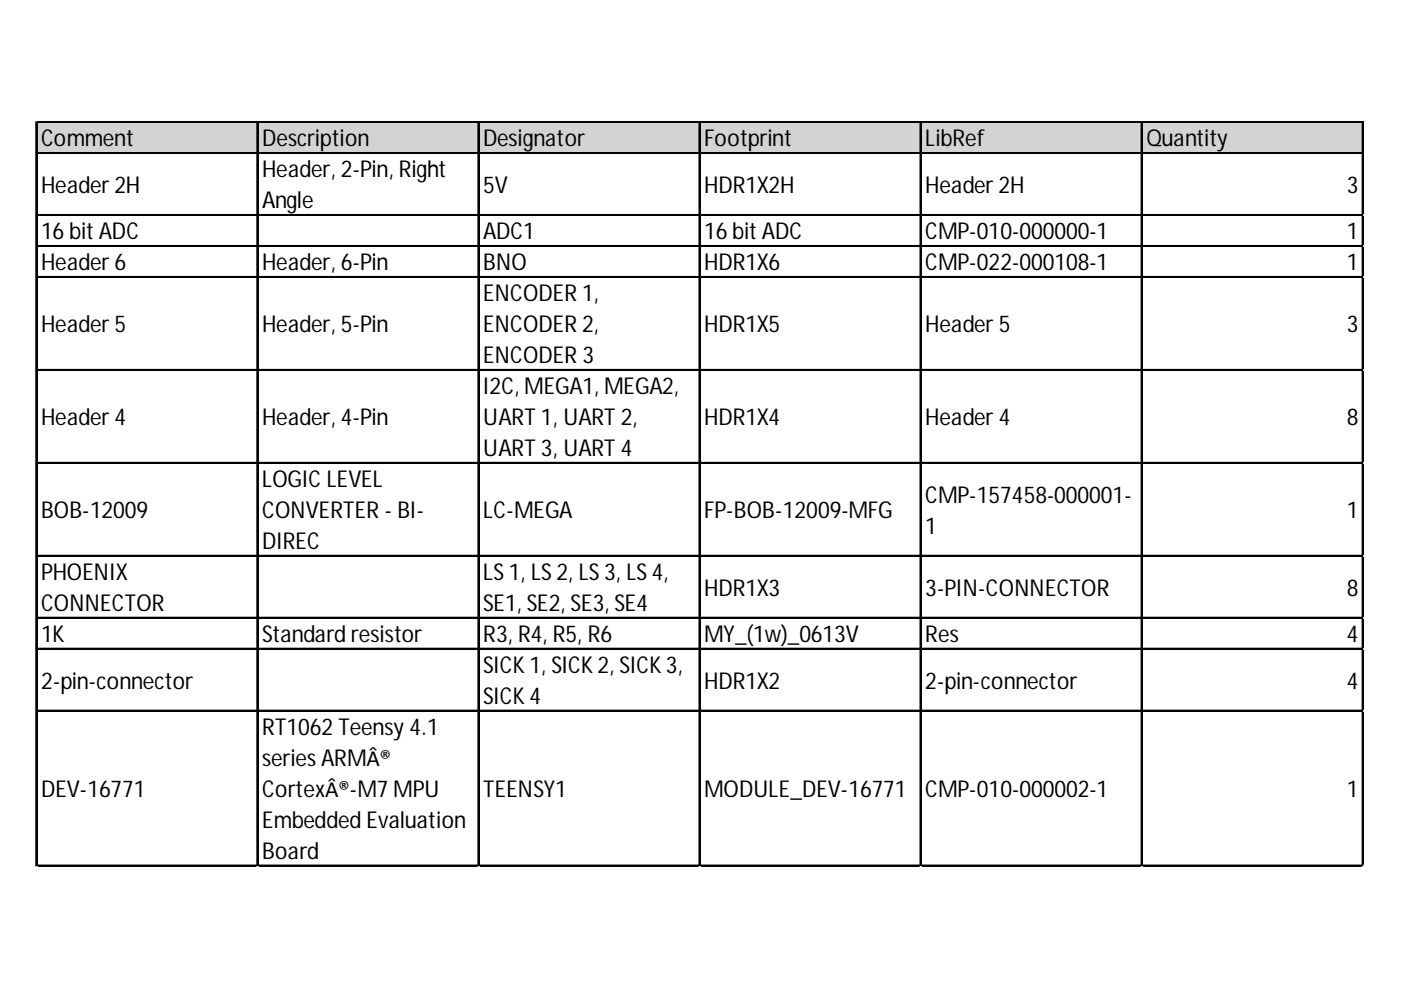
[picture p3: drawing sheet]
<svg xmlns="http://www.w3.org/2000/svg" width="297mm" height="210mm" viewBox="0 0 297 210" stroke-linecap="round" stroke-linejoin="round" font-family="sans-serif">
<defs><g id="words">
<g font-size="4.9">
<text x="8.7" y="31">Comment</text>
<text x="55.6" y="31">Description</text>
<text x="102.4" y="31">Designator</text>
<text x="149.3" y="31">Footprint</text>
<text x="196.2" y="31">LibRef</text>
<text x="243.1" y="31">Quantity</text>
<text x="8.7" y="40.9">Header 2H</text>
<text x="55.6" y="37.6">Header, 2-Pin, Right</text>
<text x="102.4" y="40.9">5V</text>
<text x="149.3" y="40.9">HDR1X2H</text>
<text x="196.2" y="40.9">Header 2H</text>
<text x="285.5" y="40.9">3</text>
<text x="55.6" y="44.2">Angle</text>
<text x="8.7" y="50.7">16 bit ADC</text>
<text x="102.4" y="50.7">ADC1</text>
<text x="149.3" y="50.7">16 bit ADC</text>
<text x="196.2" y="50.7">CMP-010-000000-1</text>
<text x="285.5" y="50.7">1</text>
<text x="8.7" y="57.3">Header 6</text>
<text x="55.6" y="57.3">Header, 6-Pin</text>
<text x="102.4" y="57.3">BNO</text>
<text x="149.3" y="57.3">HDR1X6</text>
<text x="196.2" y="57.3">CMP-022-000108-1</text>
<text x="285.5" y="57.3">1</text>
<text x="102.4" y="63.9">ENCODER 1,</text>
<text x="8.7" y="70.4">Header 5</text>
<text x="55.6" y="70.4">Header, 5-Pin</text>
<text x="102.4" y="70.4">ENCODER 2,</text>
<text x="149.3" y="70.4">HDR1X5</text>
<text x="196.2" y="70.4">Header 5</text>
<text x="285.5" y="70.4">3</text>
<text x="102.4" y="77">ENCODER 3</text>
<text x="102.4" y="83.6">I2C, MEGA1, MEGA2,</text>
<text x="8.7" y="90.2">Header 4</text>
<text x="55.6" y="90.2">Header, 4-Pin</text>
<text x="102.4" y="90.2">UART 1, UART 2,</text>
<text x="149.3" y="90.2">HDR1X4</text>
<text x="196.2" y="90.2">Header 4</text>
<text x="285.5" y="90.2">8</text>
<text x="102.4" y="96.7">UART 3, UART 4</text>
<text x="55.6" y="103.3">LOGIC LEVEL</text>
<text x="196.2" y="106.6">CMP-157458-000001-</text>
<text x="8.7" y="109.9">BOB-12009</text>
<text x="55.6" y="109.9">CONVERTER - BI-</text>
<text x="102.4" y="109.9">LC-MEGA</text>
<text x="149.3" y="109.9">FP-BOB-12009-MFG</text>
<text x="196.2" y="113.1">1</text>
<text x="285.5" y="109.9">1</text>
<text x="55.6" y="116.4">DIREC</text>
<text x="8.7" y="123">PHOENIX</text>
<text x="102.4" y="123">LS 1, LS 2, LS 3, LS 4,</text>
<text x="8.7" y="129.6">CONNECTOR</text>
<text x="102.4" y="129.6">SE1, SE2, SE3, SE4</text>
<text x="149.3" y="126.3">HDR1X3</text>
<text x="196.2" y="126.3">3-PIN-CONNECTOR</text>
<text x="285.5" y="126.3">8</text>
<text x="8.7" y="136.1">1K</text>
<text x="55.6" y="136.1">Standard resistor</text>
<text x="102.4" y="136.1">R3, R4, R5, R6</text>
<text x="149.3" y="136.1">MY_(1w)_0613V</text>
<text x="196.2" y="136.1">Res</text>
<text x="285.5" y="136.1">4</text>
<text x="102.4" y="142.7">SICK 1, SICK 2, SICK 3,</text>
<text x="8.7" y="146">2-pin-connector</text>
<text x="102.4" y="149.3">SICK 4</text>
<text x="149.3" y="146">HDR1X2</text>
<text x="196.2" y="146">2-pin-connector</text>
<text x="285.5" y="146">4</text>
<text x="55.6" y="155.8">RT1062 Teensy 4.1</text>
<text x="55.6" y="162.4">series ARMÂ®</text>
<text x="8.7" y="169">DEV-16771</text>
<text x="55.6" y="169">CortexÂ®-M7 MPU</text>
<text x="102.4" y="169">TEENSY1</text>
<text x="149.3" y="169">MODULE_DEV-16771</text>
<text x="196.2" y="169">CMP-010-000002-1</text>
<text x="285.5" y="169">1</text>
<text x="55.6" y="175.5">Embedded Evaluation</text>
<text x="55.6" y="182.1">Board</text>
</g>
</g></defs>
<path d="M7.8 26h281.4v6.6h-281.4z" fill="#d3d3d3"/>
<g fill="none" stroke="#000" stroke-width=".27">
<path d="M7.6 25.8v157.9M7.7 25.8v157.9M7.9 25.8h281.2M7.9 25.9h281.2M7.9 32.4h281.2M7.9 32.5h281.2M54.5 26.1v157.6M54.6 26.1v157.6M101.4 26.1v157.6M101.5 26.1v157.6M148.2 26.1v157.6M148.4 26.1v157.6"/>
<path d="M195.1 26.1v157.6M195.2 26.1v157.6M242 26.1v157.6M242.1 26.1v157.6M288.8 26.1v157.6M289 26.1v157.6M7.9 45.5h281.2M7.9 45.6h281.2M7.9 52.1h281.2M7.9 52.2h281.2M7.9 58.6h281.2M7.9 58.8h281.2"/>
<path d="M7.9 78.3h281.2M7.9 78.5h281.2M7.9 98.1h281.2M7.9 98.2h281.2M7.9 117.8h281.2M7.9 117.9h281.2M7.9 130.9h281.2M7.9 131h281.2M7.9 137.5h281.2M7.9 137.6h281.2M7.9 150.6h281.2M7.9 150.7h281.2"/>
<path d="M7.9 183.4h281.2M7.9 183.6h281.2"/>
</g>
<path d="M7.6 183.7h.1" fill="none" stroke="#d4d4d4" stroke-width=".27"/>
<path d="M7.6 183.7h.3z" fill="#d4d4d4"/>
<path d="M54.5 183.7h.1" fill="none" stroke="#d4d4d4" stroke-width=".27"/>
<path d="M54.5 183.7h.3z" fill="#d4d4d4"/>
<path d="M101.4 183.7h.1" fill="none" stroke="#d4d4d4" stroke-width=".27"/>
<path d="M101.4 183.7h.2z" fill="#d4d4d4"/>
<path d="M148.2 183.7h.1" fill="none" stroke="#d4d4d4" stroke-width=".27"/>
<path d="M148.2 183.7h.3z" fill="#d4d4d4"/>
<path d="M195.1 183.7h.1" fill="none" stroke="#d4d4d4" stroke-width=".27"/>
<path d="M195.1 183.7h.3z" fill="#d4d4d4"/>
<path d="M242 183.7h.1" fill="none" stroke="#d4d4d4" stroke-width=".27"/>
<path d="M242 183.7h.2z" fill="#d4d4d4"/>
<path d="M288.8 183.7h.1" fill="none" stroke="#d4d4d4" stroke-width=".27"/>
<path d="M288.8 183.7h.3z" fill="#d4d4d4"/>
<path d="M289.1 45.5h.1" fill="none" stroke="#d4d4d4" stroke-width=".27"/>
<path d="M289.1 45.5l.1 .3z" fill="#d4d4d4"/>
<path d="M289.1 52.1h.1" fill="none" stroke="#d4d4d4" stroke-width=".27"/>
<path d="M289.1 52.1l.1 .2z" fill="#d4d4d4"/>
<path d="M289.1 58.6h.1" fill="none" stroke="#d4d4d4" stroke-width=".27"/>
<path d="M289.1 58.6l.1 .3z" fill="#d4d4d4"/>
<path d="M289.1 78.3h.1" fill="none" stroke="#d4d4d4" stroke-width=".27"/>
<path d="M289.1 78.3l.1 .3z" fill="#d4d4d4"/>
<path d="M289.1 98.1h.1" fill="none" stroke="#d4d4d4" stroke-width=".27"/>
<path d="M289.1 98.1l.1 .2z" fill="#d4d4d4"/>
<path d="M289.1 117.8h.1" fill="none" stroke="#d4d4d4" stroke-width=".27"/>
<path d="M289.1 117.8l.1 .2z" fill="#d4d4d4"/>
<path d="M289.1 130.9h.1" fill="none" stroke="#d4d4d4" stroke-width=".27"/>
<path d="M289.1 130.9l.1 .3z" fill="#d4d4d4"/>
<path d="M289.1 137.5h.1" fill="none" stroke="#d4d4d4" stroke-width=".27"/>
<path d="M289.1 137.5l.1 .2z" fill="#d4d4d4"/>
<path d="M289.1 150.6h.1" fill="none" stroke="#d4d4d4" stroke-width=".27"/>
<path d="M289.1 150.6l.1 .3z" fill="#d4d4d4"/>
<path d="M289.1 183.4h.1" fill="none" stroke="#d4d4d4" stroke-width=".27"/>
<path d="M289.1 183.4l.1 .3z" fill="#d4d4d4"/>
<use href="#words"/>
</svg>
